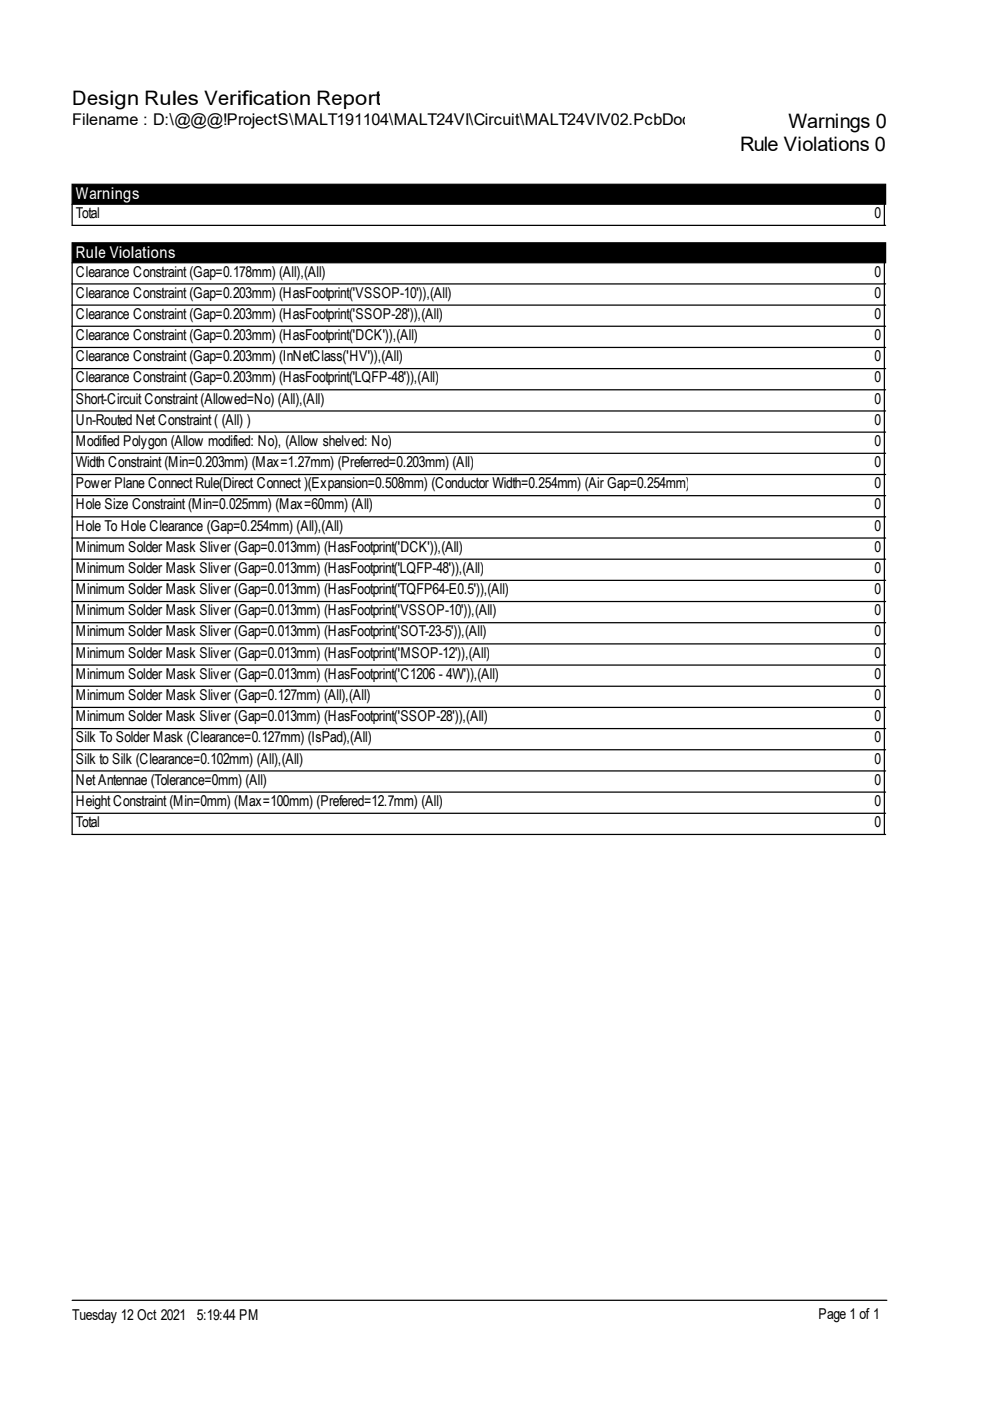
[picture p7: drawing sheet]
<svg xmlns="http://www.w3.org/2000/svg" width="210mm" height="297mm" viewBox="0 0 210 297" stroke-linecap="round" stroke-linejoin="round" font-family="sans-serif">
<defs><g id="words">
<g font-size="4.2">
<text x="15.3" y="22.3">Design Rules Verification Report</text>
<text x="167.2" y="27">Warnings 0</text>
<text x="156.9" y="32.1">Rule Violations 0</text>
</g>
<text font-size="3.4" x="15.3" y="26.6">Filename : D:\@@@!ProjectS\MALT191104\MALT24VI\Circuit\MALT24VIV02.PcbDoc</text>
<g font-size="3.4" fill="#fff">
<text x="16.1" y="42.3">Warnings</text>
<text x="16.1" y="54.7">Rule Violations</text>
</g>
<g font-size="3.2">
<text x="16.1" y="46.2">Total</text>
<text x="185.4" y="46.2">0</text>
<text x="16.1" y="58.6">Clearance Constraint (Gap=0.178mm) (All),(All)</text>
<text x="185.4" y="58.6">0</text>
<text x="16.1" y="63.1">Clearance Constraint (Gap=0.203mm) (HasFootprint('VSSOP-10')),(All)</text>
<text x="185.4" y="63.1">0</text>
<text x="16.1" y="67.6">Clearance Constraint (Gap=0.203mm) (HasFootprint('SSOP-28')),(All)</text>
<text x="185.4" y="67.6">0</text>
<text x="16.1" y="72.1">Clearance Constraint (Gap=0.203mm) (HasFootprint('DCK')),(All)</text>
<text x="16.1" y="76.6">Clearance Constraint (Gap=0.203mm) (InNetClass('HV')),(All)</text>
<text x="185.4" y="72.1">0</text>
<text x="185.4" y="76.6">0</text>
<text x="16.1" y="81.1">Clearance Constraint (Gap=0.203mm) (HasFootprint('LQFP-48')),(All)</text>
<text x="185.4" y="81.1">0</text>
<text x="16.1" y="85.6">Short-Circuit Constraint (Allowed=No) (All),(All)</text>
<text x="185.4" y="85.6">0</text>
<text x="16.1" y="90.1">Un-Routed Net Constraint ( (All) )</text>
<text x="16.1" y="94.5">Modified Polygon (Allow modified: No), (Allow shelved: No)</text>
<text x="185.4" y="90.1">0</text>
<text x="185.4" y="94.5">0</text>
<text x="16.1" y="99">Width Constraint (Min=0.203mm) (Max=1.27mm) (Preferred=0.203mm) (All)</text>
<text x="185.4" y="99">0</text>
<text x="16.1" y="103.5">Power Plane Connect Rule(Direct Connect )(Expansion=0.508mm) (Conductor Width=0.254mm) (Air Gap=0.254mm)</text>
<text x="185.4" y="103.5">0</text>
<text x="16.1" y="108">Hole Size Constraint (Min=0.025mm) (Max=60mm) (All)</text>
<text x="16.1" y="112.5">Hole To Hole Clearance (Gap=0.254mm) (All),(All)</text>
<text x="185.4" y="108">0</text>
<text x="185.4" y="112.5">0</text>
<text x="16.1" y="117">Minimum Solder Mask Sliver (Gap=0.013mm) (HasFootprint('DCK')),(All)</text>
<text x="185.4" y="117">0</text>
<text x="16.1" y="121.5">Minimum Solder Mask Sliver (Gap=0.013mm) (HasFootprint('LQFP-48')),(All)</text>
<text x="16.1" y="126">Minimum Solder Mask Sliver (Gap=0.013mm) (HasFootprint('TQFP64-E0.5')),(All)</text>
<text x="185.4" y="121.5">0</text>
<text x="185.4" y="126">0</text>
<text x="16.1" y="130.5">Minimum Solder Mask Sliver (Gap=0.013mm) (HasFootprint('VSSOP-10')),(All)</text>
<text x="185.4" y="130.5">0</text>
<text x="16.1" y="134.9">Minimum Solder Mask Sliver (Gap=0.013mm) (HasFootprint('SOT-23-5')),(All)</text>
<text x="185.4" y="134.9">0</text>
<text x="16.1" y="139.4">Minimum Solder Mask Sliver (Gap=0.013mm) (HasFootprint('MSOP-12')),(All)</text>
<text x="16.1" y="143.9">Minimum Solder Mask Sliver (Gap=0.013mm) (HasFootprint('C1206 - 4W')),(All)</text>
<text x="185.4" y="139.4">0</text>
<text x="185.4" y="143.9">0</text>
<text x="16.1" y="148.4">Minimum Solder Mask Sliver (Gap=0.127mm) (All),(All)</text>
<text x="185.4" y="148.4">0</text>
<text x="16.1" y="152.9">Minimum Solder Mask Sliver (Gap=0.013mm) (HasFootprint('SSOP-28')),(All)</text>
<text x="185.4" y="152.9">0</text>
<text x="16.1" y="157.4">Silk To Solder Mask (Clearance=0.127mm) (IsPad),(All)</text>
<text x="16.1" y="161.9">Silk to Silk (Clearance=0.102mm) (All),(All)</text>
<text x="185.4" y="157.4">0</text>
<text x="185.4" y="161.9">0</text>
<text x="16.1" y="166.4">Net Antennae (Tolerance=0mm) (All)</text>
<text x="185.4" y="166.4">0</text>
<text x="16.1" y="170.9">Height Constraint (Min=0mm) (Max=100mm) (Prefered=12.7mm) (All)</text>
<text x="185.4" y="170.9">0</text>
<text x="16.1" y="175.4">Total</text>
<text x="185.4" y="175.4">0</text>
<text x="15.3" y="279.9">Tuesday 12 Oct 2021</text>
<text x="41.7" y="279.9">5:19:44 PM</text>
<text x="173.5" y="279.6">Page 1 of 1</text>
</g>
</g></defs>
<path d="M15.3 39.1h172.5v4.2h-172.5zM15.3 51.5h172.5v4.2h-172.5z" fill="#000" stroke="#000" stroke-width=".26"/>
<g fill="none" stroke="#000" stroke-width=".26">
<path d="M15.3 43.3v4.5h172.5M15.3 55.7v121.2h172.5M187.5 43.3v4.5M187.5 55.7v121.2M15.3 60.2h172.5M15.3 64.7h172.5M15.3 69.2h172.5M15.3 73.7h172.5M15.3 78.2h172.5M15.3 82.6h172.5M15.3 87.1h172.5M15.3 91.6h172.5"/>
<path d="M15.3 96.1h172.5M15.3 100.6h172.5M15.3 105.1h172.5M15.3 109.6h172.5M15.3 114.1h172.5M15.3 118.6h172.5M15.3 123h172.5M15.3 127.5h172.5M15.3 132h172.5M15.3 136.5h172.5M15.3 141h172.5M15.3 145.5h172.5"/>
<path d="M15.3 150h172.5M15.3 154.5h172.5M15.3 159h172.5M15.3 163.5h172.5M15.3 167.9h172.5M15.3 172.4h172.5M15.3 275.7h172.7"/>
</g>
<use href="#words"/>
</svg>
